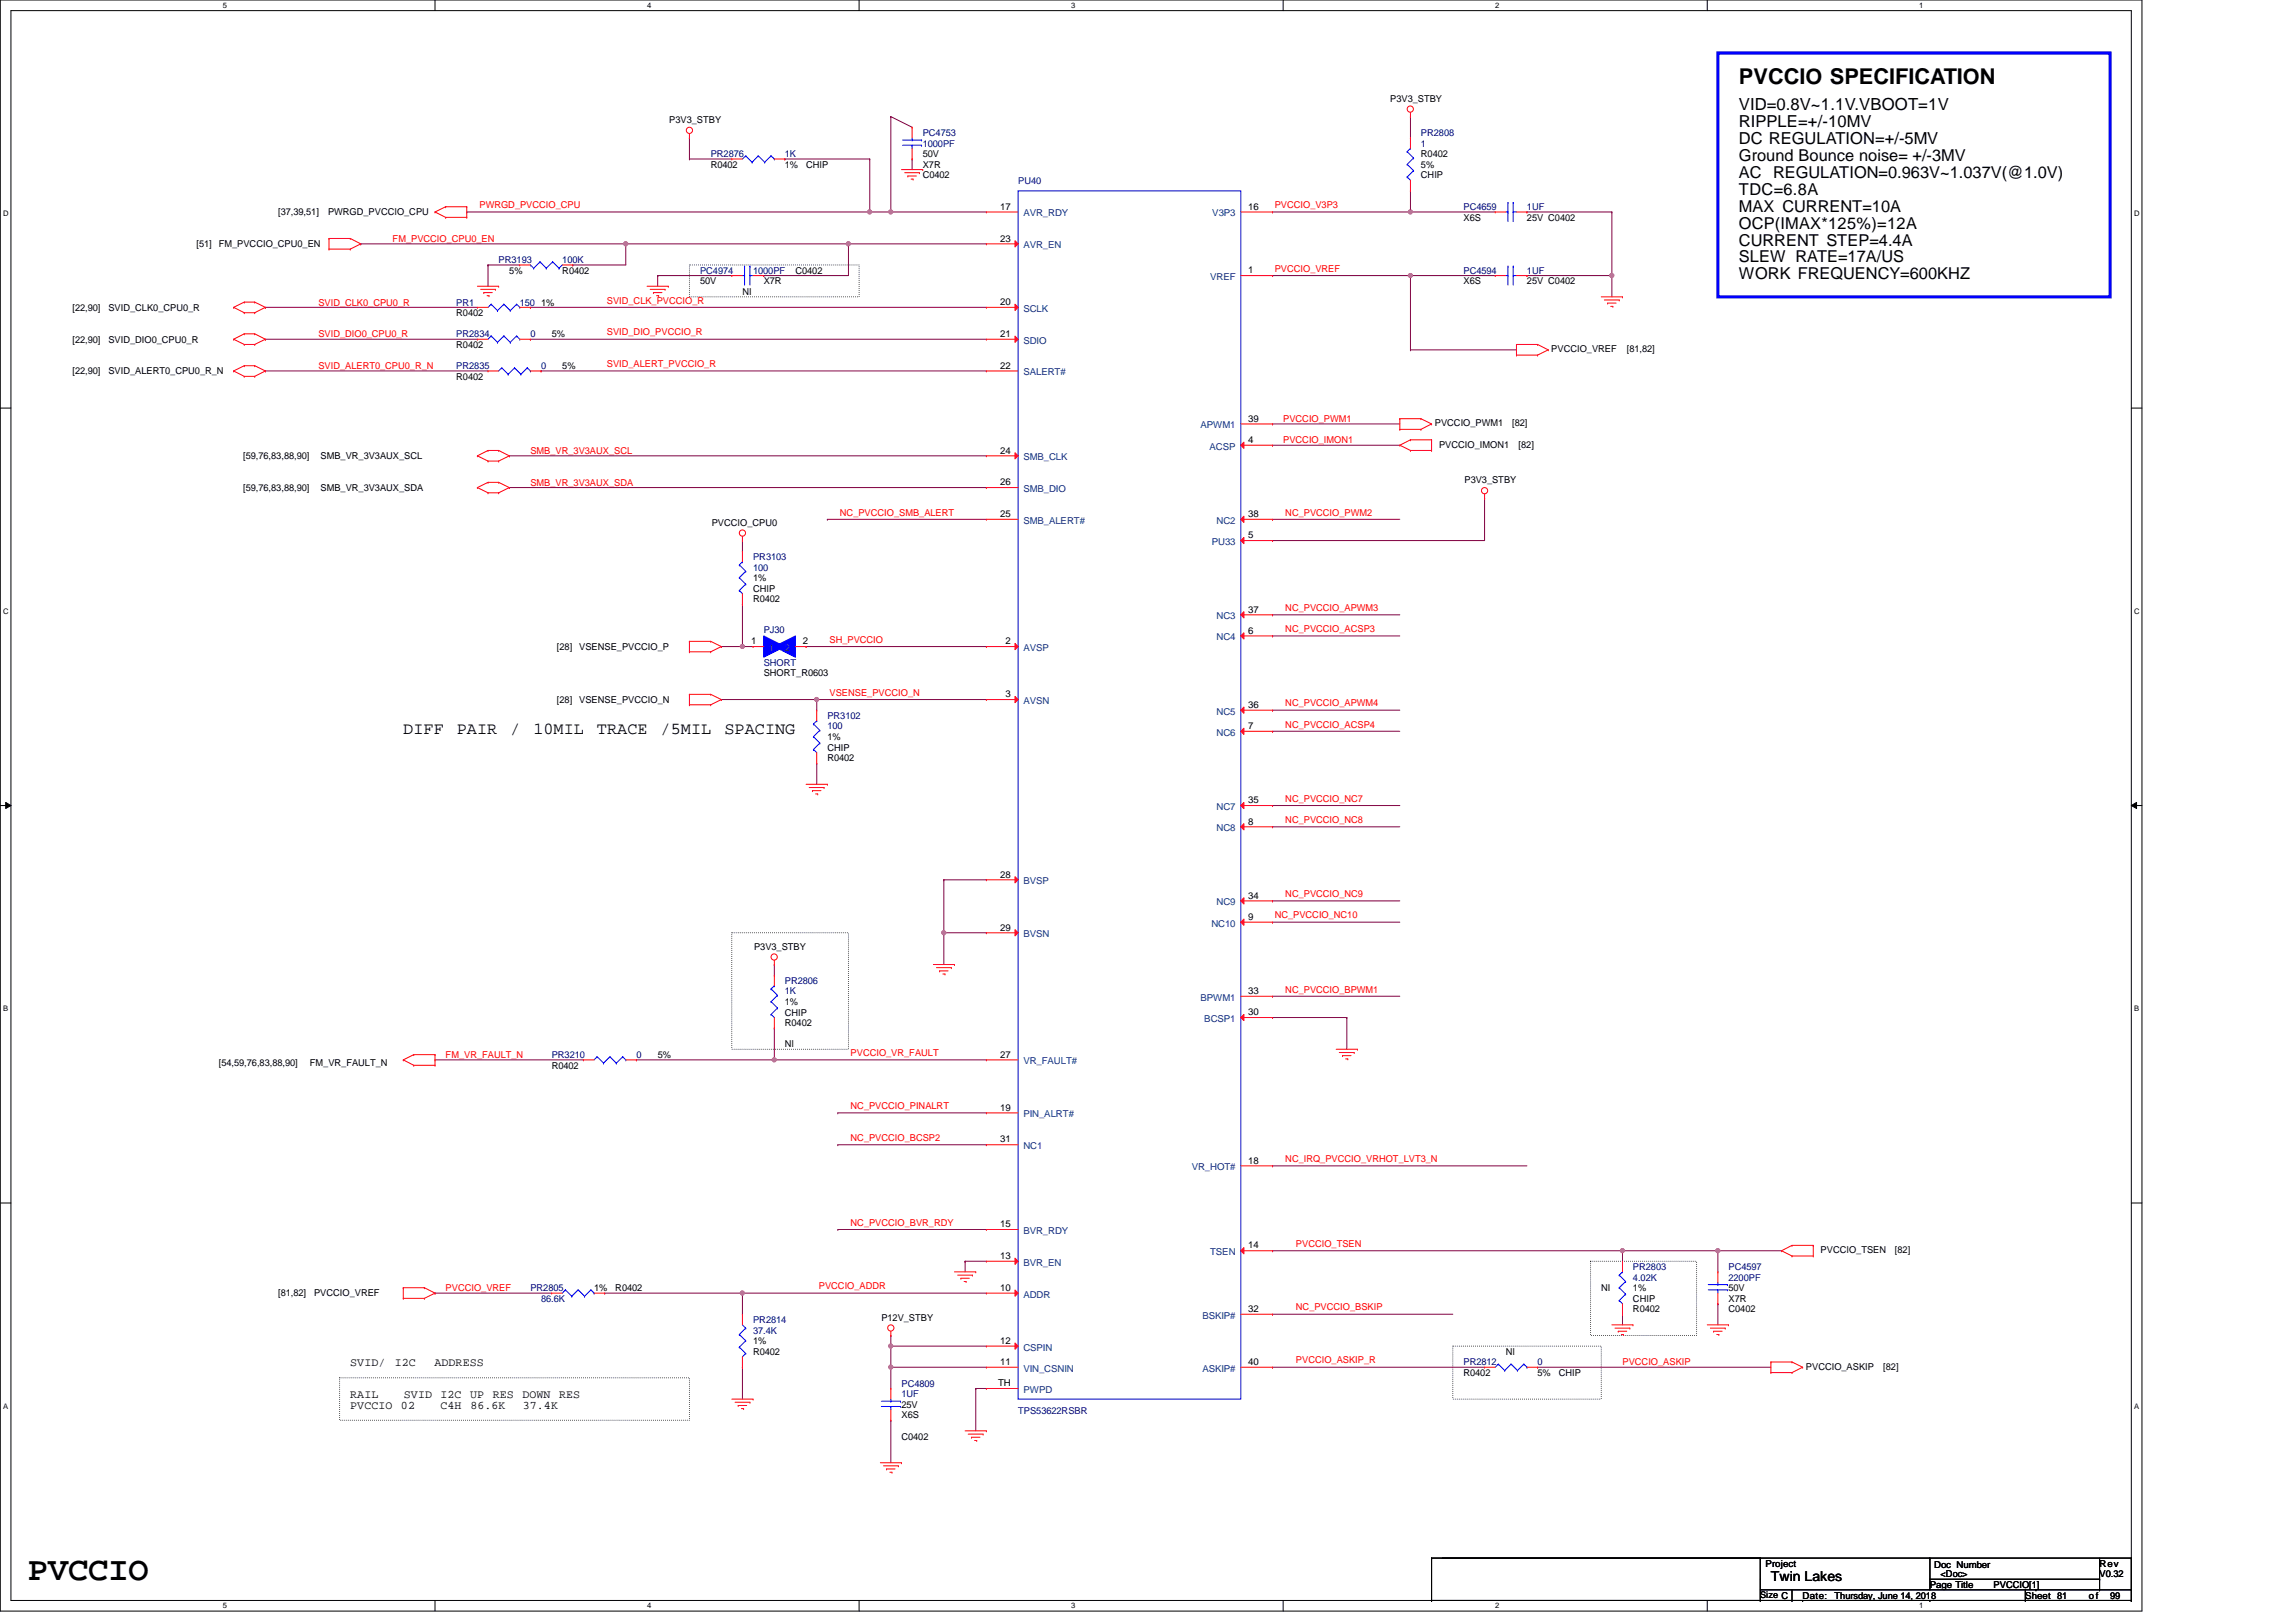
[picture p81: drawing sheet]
<svg xmlns="http://www.w3.org/2000/svg" width="297mm" height="210mm" viewBox="0 0 297 210" stroke-linecap="round" stroke-linejoin="round" font-family="sans-serif">
<defs><g id="words">
<text font-size="4.3" x="3.6" y="204.4">PVCCIO</text>
<text font-size="2.8" x="225" y="10.8">PVCCIO SPECIFICATION</text>
<g font-size="2.2">
<text x="225" y="14.3">VID=0.8V~1.1V.VBOOT=1V</text>
<text x="52.2" y="95">DIFF</text>
<text x="59.1" y="95">PAIR</text>
<text x="66" y="95">/</text>
<text x="69" y="95">10MIL</text>
<text x="77.2" y="95">TRACE</text>
<text x="85.5" y="95">/5MIL</text>
<text x="93.7" y="95">SPACING</text>
</g>
<g font-size="2.1">
<text x="225" y="16.5">RIPPLE=+/-10MV</text>
<text x="225" y="18.7">DC REGULATION=+/-5MV</text>
<text x="225" y="20.9">Ground Bounce noise= +/-3MV</text>
<text x="225" y="23.1">AC REGULATION=0.963V~1.037V(@1.0V)</text>
<text x="225" y="25.2">TDC=6.8A</text>
<text x="225" y="27.4">MAX CURRENT=10A</text>
<text x="225" y="29.6">OCP(IMAX*125%)=12A</text>
<text x="225" y="31.8">CURRENT STEP=4.4A</text>
<text x="225" y="34">SLEW RATE=17A/US</text>
<text x="225" y="36.1">WORK FREQUENCY=600KHZ</text>
</g>
<text font-size="1.8" x="229.1" y="204.6">Twin Lakes</text>
<g font-size="1.5">
<text x="45.3" y="176.8">SVID/</text>
<text x="51.1" y="176.8">I2C</text>
<text x="56.2" y="176.8">ADDRESS</text>
<text x="45.3" y="180.9">RAIL</text>
<text x="45.3" y="182.4">PVCCIO</text>
<text x="51.9" y="182.4">02</text>
<text x="52.3" y="180.9">SVID</text>
<text x="57" y="180.9">I2C</text>
<text x="57" y="182.4">C4H</text>
<text x="60.8" y="180.9">UP</text>
<text x="60.9" y="182.4">86.6K</text>
<text x="63.8" y="180.9">RES</text>
<text x="67.6" y="180.9">DOWN</text>
<text x="67.6" y="182.4">37.4K</text>
<text x="72.3" y="180.9">RES</text>
</g>
<g font-size="1.2">
<text x="86.6" y="15.9">P3V3_STBY</text>
<text x="179.9" y="13.2">P3V3_STBY</text>
<text x="91.9" y="21.7">R0402</text>
<text x="101.5" y="21.7">1%</text>
<text x="104.3" y="21.7">CHIP</text>
<text x="119.4" y="20.3">50V</text>
<text x="119.4" y="23.1">C0402</text>
<text x="119.4" y="21.7">X7R</text>
<text x="183.8" y="20.3">R0402</text>
<text x="183.8" y="21.7">5%</text>
<text x="183.8" y="23.1">CHIP</text>
<text x="36" y="27.9">[37,39,51]</text>
<text x="42.4" y="27.9">PWRGD_PVCCIO_CPU</text>
<text x="129.4" y="27.1">17</text>
<text x="161.5" y="27.1">16</text>
<text x="189.3" y="28.6">X6S</text>
<text x="197.5" y="28.6">25V C0402</text>
<text x="25.4" y="32">[51]</text>
<text x="28.3" y="32">FM_PVCCIO_CPU0_EN</text>
<text x="65.9" y="35.4">5%</text>
<text x="72.7" y="35.4">R0402</text>
<text x="102.9" y="35.4">C0402</text>
<text x="129.4" y="31.3">23</text>
<text x="161.5" y="35.4">1</text>
<text x="9.4" y="40.2">[22,90]</text>
<text x="14" y="40.2">SVID_CLK0_CPU0_R</text>
<text x="59" y="40.9">R0402</text>
<text x="70" y="39.5">1%</text>
<text x="90.6" y="36.8">50V</text>
<text x="96.1" y="38.2">NI</text>
<text x="98.8" y="36.8">X7R</text>
<text x="129.4" y="39.5">20</text>
<text x="189.3" y="36.8">X6S</text>
<text x="197.5" y="36.8">25V C0402</text>
<text x="9.4" y="44.3">[22,90]</text>
<text x="14" y="44.3">SVID_DIO0_CPU0_R</text>
<text x="59" y="45">R0402</text>
<text x="71.4" y="43.6">5%</text>
<text x="72.7" y="47.8">5%</text>
<text x="129.4" y="43.6">21</text>
<text x="129.4" y="47.7">22</text>
<text x="200.7" y="45.6">PVCCIO_VREF</text>
<text x="210.5" y="45.6">[81,82]</text>
<text x="9.4" y="48.5">[22,90]</text>
<text x="14" y="48.5">SVID_ALERT0_CPU0_R_N</text>
<text x="59" y="49.1">R0402</text>
<text x="31.5" y="59.4">[59,76,83,88,90]</text>
<text x="41.5" y="59.4">SMB_VR_3V3AUX_SCL</text>
<text x="129.4" y="58.7">24</text>
<text x="161.5" y="57.3">4</text>
<text x="161.5" y="54.6">39</text>
<text x="185.6" y="55.2">PVCCIO_PWM1</text>
<text x="186.2" y="57.9">PVCCIO_IMON1</text>
<text x="195.6" y="55.2">[82]</text>
<text x="196.5" y="57.9">[82]</text>
<text x="31.5" y="63.5">[59,76,83,88,90]</text>
<text x="41.5" y="63.5">SMB_VR_3V3AUX_SDA</text>
<text x="129.4" y="62.8">26</text>
<text x="189.5" y="62.6">P3V3_STBY</text>
<text x="92.1" y="68.1">PVCCIO_CPU0</text>
<text x="129.4" y="66.9">25</text>
<text x="161.5" y="69.7">5</text>
<text x="161.5" y="66.9">38</text>
<text x="97.4" y="77.9">R0402</text>
<text x="97.4" y="75.2">1%</text>
<text x="97.4" y="76.6">CHIP</text>
<text x="97.2" y="83.4">1</text>
<text x="103.9" y="83.4">2</text>
<text x="130.1" y="83.4">2</text>
<text x="161.5" y="82">6</text>
<text x="161.5" y="79.3">37</text>
<text x="72" y="84.1">[28]</text>
<text x="74.9" y="84.1">VSENSE_PVCCIO_P</text>
<text x="98.8" y="87.5">SHORT_R0603</text>
<text x="72" y="91">[28]</text>
<text x="74.9" y="91">VSENSE_PVCCIO_N</text>
<text x="107" y="95.8">1%</text>
<text x="130.1" y="90.2">3</text>
<text x="161.5" y="94.3">7</text>
<text x="161.5" y="91.6">36</text>
<text x="107" y="98.5">R0402</text>
<text x="107" y="97.1">CHIP</text>
<text x="161.5" y="103.9">35</text>
<text x="161.5" y="106.7">8</text>
<text x="129.4" y="113.6">28</text>
<text x="161.5" y="116.3">34</text>
<text x="161.5" y="119">9</text>
<text x="97.6" y="122.9">P3V3_STBY</text>
<text x="129.4" y="120.4">29</text>
<text x="101.5" y="130">1%</text>
<text x="101.5" y="131.4">CHIP</text>
<text x="161.5" y="128.6">33</text>
<text x="161.5" y="131.4">30</text>
<text x="85.1" y="136.9">5%</text>
<text x="101.5" y="132.8">R0402</text>
<text x="101.5" y="135.6">NI</text>
<text x="129.4" y="136.9">27</text>
<text x="28.3" y="138">[54,59,76,83,88,90]</text>
<text x="40.1" y="138">FM_VR_FAULT_N</text>
<text x="71.4" y="138.3">R0402</text>
<text x="129.4" y="143.7">19</text>
<text x="129.4" y="147.8">31</text>
<text x="161.5" y="150.6">18</text>
<text x="129.4" y="158.8">15</text>
<text x="161.5" y="161.6">14</text>
<text x="36" y="167.8">[81,82]</text>
<text x="40.6" y="167.8">PVCCIO_VREF</text>
<text x="76.9" y="167.1">1%</text>
<text x="79.6" y="167.1">R0402</text>
<text x="129.4" y="162.9">13</text>
<text x="129.4" y="167">10</text>
<text x="207.2" y="167.1">NI</text>
<text x="211.3" y="167.1">1%</text>
<text x="223.6" y="167.1">50V</text>
<text x="235.5" y="162.2">PVCCIO_TSEN</text>
<text x="245.1" y="162.2">[82]</text>
<text x="97.4" y="173.9">1%</text>
<text x="114" y="170.9">P12V_STBY</text>
<text x="129.4" y="173.9">12</text>
<text x="161.5" y="169.8">32</text>
<text x="211.3" y="169.8">R0402</text>
<text x="211.3" y="168.5">CHIP</text>
<text x="223.6" y="168.5">X7R</text>
<text x="223.6" y="169.8">C0402</text>
<text x="97.4" y="175.3">R0402</text>
<text x="129.1" y="179.4">TH</text>
<text x="129.4" y="176.6">11</text>
<text x="161.5" y="176.6">40</text>
<text x="189.3" y="178.1">R0402</text>
<text x="194.8" y="175.3">NI</text>
<text x="198.9" y="178.1">5%</text>
<text x="201.7" y="178.1">CHIP</text>
<text x="233.6" y="177.3">PVCCIO_ASKIP</text>
<text x="243.6" y="177.3">[82]</text>
<text x="116.6" y="182.2">25V</text>
<text x="116.6" y="183.6">X6S</text>
<text x="116.6" y="186.3">C0402</text>
<text x="228.4" y="202.8">Project</text>
<text x="250.2" y="202.9">Doc Number</text>
<text x="271.6" y="202.8">Rev</text>
<text x="227.7" y="206.8">Size C</text>
<text x="233.2" y="206.9">Date:</text>
<text x="237.3" y="206.9">Thursday, June 14, 2018</text>
<text x="249.7" y="205.5">Page Title</text>
<text x="251.1" y="204.1">&lt;Doc&gt;</text>
<text x="257.9" y="205.5">PVCCIO[1]</text>
<text x="262" y="206.9">Sheet 81</text>
<text x="270.3" y="206.9">of</text>
<text x="271.6" y="204.1">V0.32</text>
<text x="273" y="206.9">99</text>
</g>
<g font-size="1.2" fill="#000080">
<text x="119.4" y="17.6">PC4753</text>
<text x="183.8" y="17.6">PR2808</text>
<text x="91.9" y="20.3">PR2876</text>
<text x="101.5" y="20.3">1K</text>
<text x="119.4" y="19">1000PF</text>
<text x="131.7" y="23.7">PU40</text>
<text x="183.8" y="19">1</text>
<text x="189.3" y="27.2">PC4659</text>
<text x="197.5" y="27.2">1UF</text>
<text x="64.5" y="34">PR3193</text>
<text x="72.7" y="34">100K</text>
<text x="90.6" y="35.4">PC4974</text>
<text x="97.4" y="35.4">1000PF</text>
<text x="189.3" y="35.4">PC4594</text>
<text x="197.5" y="35.4">1UF</text>
<text x="59" y="39.5">PR1</text>
<text x="67.2" y="39.5">150</text>
<text x="59" y="47.8">PR2835</text>
<text x="59" y="43.6">PR2834</text>
<text x="68.6" y="43.6">0</text>
<text x="70" y="47.8">0</text>
<text x="97.4" y="72.5">PR3103</text>
<text x="97.4" y="73.8">100</text>
<text x="98.8" y="81.9">PJ30</text>
<text x="98.8" y="86.2">SHORT</text>
<text x="107" y="93">PR3102</text>
<text x="107" y="94.4">100</text>
<text x="101.5" y="127.3">PR2806</text>
<text x="101.5" y="128.7">1K</text>
<text x="71.4" y="136.9">PR3210</text>
<text x="82.3" y="136.9">0</text>
<text x="68.6" y="167.1">PR2805</text>
<text x="211.3" y="164.3">PR2803</text>
<text x="211.3" y="165.7">4.02K</text>
<text x="223.6" y="164.3">PC4597</text>
<text x="223.6" y="165.7">2200PF</text>
<text x="70" y="168.5">86.6K</text>
<text x="97.4" y="171.2">PR2814</text>
<text x="97.4" y="172.6">37.4K</text>
<text x="116.6" y="179.4">PC4809</text>
<text x="189.3" y="176.7">PR2812</text>
<text x="198.9" y="176.7">0</text>
<text x="116.6" y="180.8">1UF</text>
<text x="131.7" y="183">TPS53622RSBR</text>
</g>
<g font-size="1.2" fill="#f00">
<text x="62" y="26.9">PWRGD_PVCCIO_CPU</text>
<text x="164.9" y="26.9">PVCCIO_V3P3</text>
<text x="50.8" y="31.3">FM_PVCCIO_CPU0_EN</text>
<text x="164.9" y="35.2">PVCCIO_VREF</text>
<text x="41.2" y="39.5">SVID_CLK0_CPU0_R</text>
<text x="78.5" y="39.3">SVID_CLK_PVCCIO_R</text>
<text x="41.2" y="43.6">SVID_DIO0_CPU0_R</text>
<text x="41.2" y="47.8">SVID_ALERT0_CPU0_R_N</text>
<text x="78.5" y="47.5">SVID_ALERT_PVCCIO_R</text>
<text x="78.5" y="43.4">SVID_DIO_PVCCIO_R</text>
<text x="68.6" y="58.7">SMB_VR_3V3AUX_SCL</text>
<text x="166" y="57.4">PVCCIO_IMON1</text>
<text x="166" y="54.6">PVCCIO_PWM1</text>
<text x="68.6" y="62.8">SMB_VR_3V3AUX_SDA</text>
<text x="108.7" y="66.7">NC_PVCCIO_SMB_ALERT</text>
<text x="166.3" y="66.7">NC_PVCCIO_PWM2</text>
<text x="107.3" y="83.2">SH_PVCCIO</text>
<text x="166.3" y="81.8">NC_PVCCIO_ACSP3</text>
<text x="166.3" y="79.1">NC_PVCCIO_APWM3</text>
<text x="107.3" y="90">VSENSE_PVCCIO_N</text>
<text x="166.3" y="94.1">NC_PVCCIO_ACSP4</text>
<text x="166.3" y="91.4">NC_PVCCIO_APWM4</text>
<text x="166.3" y="106.5">NC_PVCCIO_NC8</text>
<text x="166.3" y="103.8">NC_PVCCIO_NC7</text>
<text x="164.9" y="118.9">NC_PVCCIO_NC10</text>
<text x="166.3" y="116.1">NC_PVCCIO_NC9</text>
<text x="166.3" y="128.4">NC_PVCCIO_BPWM1</text>
<text x="57.7" y="136.9">FM_VR_FAULT_N</text>
<text x="110" y="136.7">PVCCIO_VR_FAULT</text>
<text x="110" y="143.5">NC_PVCCIO_PINALRT</text>
<text x="110" y="147.7">NC_PVCCIO_BCSP2</text>
<text x="166.3" y="150.4">NC_IRQ_PVCCIO_VRHOT_LVT3_N</text>
<text x="110" y="158.6">NC_PVCCIO_BVR_RDY</text>
<text x="167.7" y="161.4">PVCCIO_TSEN</text>
<text x="57.7" y="167.1">PVCCIO_VREF</text>
<text x="105.9" y="166.9">PVCCIO_ADDR</text>
<text x="167.7" y="169.6">NC_PVCCIO_BSKIP</text>
<text x="167.7" y="176.4">PVCCIO_ASKIP_R</text>
<text x="209.9" y="176.7">PVCCIO_ASKIP</text>
</g>
<g font-size="1.2" fill="#004080">
<text x="132.4" y="28">AVR_RDY</text>
<text x="156.8" y="28">V3P3</text>
<text x="132.4" y="32.1">AVR_EN</text>
<text x="132.4" y="40.3">SCLK</text>
<text x="156.6" y="36.2">VREF</text>
<text x="132.4" y="44.5">SDIO</text>
<text x="132.4" y="48.6">SALERT#</text>
<text x="132.4" y="59.6">SMB_CLK</text>
<text x="155.3" y="55.4">APWM1</text>
<text x="156.5" y="58.2">ACSP</text>
<text x="132.4" y="63.7">SMB_DIO</text>
<text x="132.4" y="67.8">SMB_ALERT#</text>
<text x="156.8" y="70.5">PU33</text>
<text x="157.4" y="67.8">NC2</text>
<text x="157.4" y="82.9">NC4</text>
<text x="157.4" y="80.1">NC3</text>
<text x="99.5" y="84.2">1</text>
<text x="101.6" y="84.2">2</text>
<text x="132.4" y="84.2">AVSP</text>
<text x="132.4" y="91.1">AVSN</text>
<text x="157.4" y="95.2">NC6</text>
<text x="157.4" y="92.5">NC5</text>
<text x="157.4" y="104.8">NC7</text>
<text x="157.4" y="107.6">NC8</text>
<text x="132.4" y="114.4">BVSP</text>
<text x="156.7" y="119.9">NC10</text>
<text x="157.4" y="117.2">NC9</text>
<text x="132.4" y="121.3">BVSN</text>
<text x="155.3" y="129.5">BPWM1</text>
<text x="132.4" y="137.7">VR_FAULT#</text>
<text x="155.8" y="132.2">BCSP1</text>
<text x="132.4" y="148.7">NC1</text>
<text x="132.4" y="144.6">PIN_ALRT#</text>
<text x="154.2" y="151.4">VR_HOT#</text>
<text x="132.4" y="159.7">BVR_RDY</text>
<text x="132.4" y="163.8">BVR_EN</text>
<text x="132.4" y="167.9">ADDR</text>
<text x="156.5" y="162.4">TSEN</text>
<text x="155.6" y="170.6">BSKIP#</text>
<text x="132.4" y="174.8">CSPIN</text>
<text x="132.4" y="177.5">VIN_CSNIN</text>
<text x="155.6" y="177.5">ASKIP#</text>
<text x="132.4" y="180.3">PWPD</text>
</g>
<g font-size="1">
<text x="28.8" y="1">5</text>
<text x="83.7" y="1">4</text>
<text x="138.6" y="1">3</text>
<text x="193.4" y="1">2</text>
<text x="248.3" y="1">1</text>
<text x=".4" y="28">D</text>
<text x="276.1" y="28">D</text>
<text x=".4" y="79.4">C</text>
<text x="276.1" y="79.4">C</text>
<text x=".4" y="130.9">B</text>
<text x="276.1" y="130.9">B</text>
<text x=".4" y="182.3">A</text>
<text x="276.1" y="182.3">A</text>
<text x="28.8" y="208.2">5</text>
<text x="83.7" y="208.2">4</text>
<text x="138.6" y="208.2">3</text>
<text x="193.4" y="208.2">2</text>
<text x="248.3" y="208.2">1</text>
</g>
</g></defs>
<path d="M0 0h277.1v208.5h-277.1zM1.4 1.4h274.3v205.7h-274.3z" fill="none" stroke="#000" stroke-width=".13"/>
<g fill="#fff">
<path d="M28.8 .1h.6v1.1h-.6z"/>
<path d="M28.8 207.3h.6v1.1h-.6z"/>
</g>
<path d="M56.3 0v1.4M56.3 207.1v1.4" fill="none" stroke="#000" stroke-width=".13"/>
<g fill="#fff">
<path d="M83.7 .1h.6v1.1h-.6z"/>
<path d="M83.7 207.3h.6v1.1h-.6z"/>
</g>
<path d="M111.1 0v1.4M111.1 207.1v1.4" fill="none" stroke="#000" stroke-width=".13"/>
<g fill="#fff">
<path d="M138.6 .1h.5v1.1h-.5z"/>
<path d="M138.6 207.3h.5v1.1h-.5z"/>
</g>
<path d="M166 0v1.4M166 207.1v1.4" fill="none" stroke="#000" stroke-width=".13"/>
<g fill="#fff">
<path d="M193.4 .1h.6v1.1h-.6z"/>
<path d="M193.4 207.3h.6v1.1h-.6z"/>
</g>
<path d="M220.9 0v1.4M220.9 207.1v1.4" fill="none" stroke="#000" stroke-width=".13"/>
<g fill="#fff">
<path d="M248.3 .1h.6v1.1h-.6z"/>
<path d="M248.3 207.3h.6v1.1h-.6z"/>
<path d="M.4 27.1h.7v1.1h-.7z"/>
<path d="M276.1 27.1h.7v1.1h-.7z"/>
<path d="M.4 78.5h.7v1.1h-.7z"/>
<path d="M276.1 78.5h.7v1.1h-.7z"/>
</g>
<path d="M0 52.8h1.4M275.7 52.8h1.4" fill="none" stroke="#000" stroke-width=".13"/>
<g fill="#fff">
<path d="M.4 130h.7v1.1h-.7z"/>
<path d="M276.1 130h.6v1.1h-.6z"/>
</g>
<path d="M0 104.2h1.4M.7 103.8l.7 .4-.7 .4zM275.7 104.2l.7-.4v.8zM275.7 104.2h1.4" fill="none" stroke="#000" stroke-width=".13"/>
<path d="M.7 103.8l.7 .4-.7 .4zM275.7 104.2l.7-.4v.8z" fill="#000"/>
<g fill="#fff">
<path d="M.4 181.4h.7v1.1h-.7z"/>
<path d="M276.1 181.4h.6v1.1h-.6z"/>
</g>
<path d="M0 155.7h1.4M275.7 155.7h1.4" fill="none" stroke="#000" stroke-width=".13"/>
<path d="M222.2 6.9h50.8v31.5h-50.8z" fill="none" stroke="#00f" stroke-width=".4"/>
<path d="M89.2 34.3h21.9v4.1h-21.9zM94.7 120.7h15.1v15.1h-15.1zM43.9 178.3h45.3v5.5h-45.3zM188 174.2h19.2v6.9h-19.2zM205.8 163.2h13.7v9.6h-13.7z" fill="none" stroke="#000" stroke-width=".13" stroke-dasharray="0 .3"/>
<path d="M63.1 34.3h.1M63.1 34.3v2.7M63.1 34.3h4.1M74.1 34.3h.1M81 31.6h.1M81 31.6v2.7h-6.9M81 31.6h28.8M164.6 70h.1M164.6 70h27.5M164.6 82.3h.1M164.6 82.3h16.5" fill="none" stroke="#800040" stroke-width=".13"/>
<circle cx="109.8" cy="31.5" r=".27" fill="#f0f"/>
<circle cx="109.8" cy="31.5" r=".27" fill="none" stroke="#f0f" stroke-width=".13"/>
<path d="M46.7 31.6h.1M46.7 31.6h34.3" fill="none" stroke="#800040" stroke-width=".13"/>
<circle cx="80.9" cy="31.5" r=".27" fill="#f0f"/>
<circle cx="80.9" cy="31.5" r=".27" fill="none" stroke="#f0f" stroke-width=".13"/>
<path d="M60.4 27.4h.1M60.4 27.4h52.1" fill="none" stroke="#800040" stroke-width=".13"/>
<circle cx="112.5" cy="27.4" r=".27" fill="#f0f"/>
<circle cx="112.5" cy="27.4" r=".27" fill="none" stroke="#f0f" stroke-width=".13"/>
<path d="M89.2 17.8h.1M89.2 17.8v2.8M115.2 15.1h.1M115.2 15.1v12.3h-2.7M115.2 15.1l2.8 1.4M89.2 20.6h.1M89.2 20.6h5.5M101.5 20.6h.1M101.5 20.6h11M112.5 20.6h.1M112.5 27.4h.1M112.5 20.6v6.8" fill="none" stroke="#800040" stroke-width=".13"/>
<circle cx="115.2" cy="27.4" r=".27" fill="#f0f"/>
<circle cx="115.2" cy="27.4" r=".27" fill="none" stroke="#f0f" stroke-width=".13"/>
<path d="M115.2 27.4h.1M115.2 27.4h12.4M118 20.6h.1M118 20.6v1.3M115.2 172.8h.1M115.2 174.2h.1M115.2 172.8v4.1M115.2 174.2h12.4" fill="none" stroke="#800040" stroke-width=".13"/>
<circle cx="115.2" cy="174.2" r=".27" fill="#f0f"/>
<circle cx="115.2" cy="174.2" r=".27" fill="none" stroke="#f0f" stroke-width=".13"/>
<path d="M115.2 176.9h.1M115.2 176.9v2.8M115.2 176.9h12.4M115.2 183.8h.1M115.2 183.8v5.5" fill="none" stroke="#800040" stroke-width=".13"/>
<circle cx="115.2" cy="176.9" r=".27" fill="#f0f"/>
<circle cx="115.2" cy="176.9" r=".27" fill="none" stroke="#f0f" stroke-width=".13"/>
<g fill="none" stroke="#800040" stroke-width=".13">
<path d="M85.1 35.7h.1M85.1 35.7h9.6M85.1 35.7v1.3M98.8 35.7h.1M109.8 31.6h.1M109.8 31.6v4.1h-11M109.8 31.6h17.8M96.1 70h.1M96.1 70v1.3M93.3 83.7h.1M93.3 90.5h.1M93.3 83.7h2.8"/>
<path d="M93.3 90.5h12.4M105.7 90.5h.1M105.7 98.8h.1M105.7 90.5v1.4M105.7 98.8v2.7"/>
</g>
<circle cx="105.6" cy="90.5" r=".27" fill="#f0f"/>
<circle cx="105.6" cy="90.5" r=".27" fill="none" stroke="#f0f" stroke-width=".13"/>
<path d="M96.1 78.2h.1M96.1 78.2v5.5" fill="none" stroke="#800040" stroke-width=".13"/>
<circle cx="96" cy="83.7" r=".27" fill="#f0f"/>
<circle cx="96" cy="83.7" r=".27" fill="none" stroke="#f0f" stroke-width=".13"/>
<g fill="none" stroke="#800040" stroke-width=".13">
<path d="M34.3 39.8h.1M34.3 39.8h27.5M34.3 43.9h.1M34.3 48h.1M34.3 43.9h27.5M34.3 48h28.8M96.1 83.7h.1M96.1 83.7h1.3M104.3 83.7h.1M104.3 83.7h23.3M105.7 90.5h.1M105.7 90.5h21.9"/>
<path d="M122.1 113.9h.1M122.1 113.9h5.5M122.1 113.9v6.8M122.1 120.7h.1M122.1 120.7h5.5"/>
</g>
<circle cx="122.1" cy="120.7" r=".27" fill="#f0f"/>
<circle cx="122.1" cy="120.7" r=".27" fill="none" stroke="#f0f" stroke-width=".13"/>
<g fill="none" stroke="#800040" stroke-width=".13">
<path d="M182.5 15.1h.1M182.5 15.1v2.7M68.6 39.8h.1M68.6 39.8h59M164.6 35.7h.1M164.6 35.7h17.9M65.9 59h.1M65.9 59h61.7M68.6 43.9h.1M68.6 43.9h59M70 48h.1M70 48h57.6"/>
<path d="M164.6 57.6h.1M164.6 57.6h16.5M164.6 67.2h.1M164.6 67.2h16.5M192.1 64.5h.1M192.1 64.5v5.5M164.6 94.6h.1M164.6 94.6h16.5M164.6 116.6h.1M164.6 116.6h16.5M122.1 120.7h.1M122.1 120.7v4.1"/>
<path d="M164.6 131.7h.1M164.6 128.9h.1M164.6 131.7h9.6M164.6 128.9h16.5M174.2 131.7h.1M174.2 131.7v4.1M108.4 144h.1M108.4 159.1h.1M108.4 148.1h.1M108.4 144h19.2M108.4 159.1h19.2M108.4 148.1h19.2"/>
<path d="M124.9 163.2h.1M124.9 163.2h2.7M124.9 163.2v1.4M164.6 176.9h.1M164.6 176.9h27.5M198.9 176.9h.1M198.9 176.9h30.2M209.9 170.1h.1M209.9 161.9h.1M209.9 161.9v1.3M209.9 170.1v1.3M209.9 161.9h12.3"/>
</g>
<circle cx="182.5" cy="35.7" r=".27" fill="#f0f"/>
<circle cx="182.5" cy="35.7" r=".27" fill="none" stroke="#f0f" stroke-width=".13"/>
<path d="M65.9 63.1h.1M65.9 63.1h61.7M96.1 176.9h.1M96.1 167.3h.1M96.1 167.3v2.8M96.1 176.9v4.2M96.1 167.3h31.5M164.6 170.1h.1M164.6 170.1h23.4" fill="none" stroke="#800040" stroke-width=".13"/>
<circle cx="96" cy="167.3" r=".27" fill="#f0f"/>
<circle cx="96" cy="167.3" r=".27" fill="none" stroke="#f0f" stroke-width=".13"/>
<path d="M164.6 27.4h.1M164.6 27.4h17.9M78.2 167.3h.1M78.2 167.3h17.9M126.2 179.7h.1M126.2 179.7v5.5" fill="none" stroke="#800040" stroke-width=".13"/>
<circle cx="182.5" cy="27.4" r=".27" fill="#f0f"/>
<circle cx="182.5" cy="27.4" r=".27" fill="none" stroke="#f0f" stroke-width=".13"/>
<path d="M197.5 35.7h.1M197.5 27.4h.1M197.5 35.7h11M197.5 27.4h11M208.5 35.7h.1M208.5 27.4h.1M208.5 27.4v11M164.6 54.9h.1M164.6 54.9h16.5" fill="none" stroke="#800040" stroke-width=".13"/>
<circle cx="208.5" cy="35.7" r=".27" fill="#f0f"/>
<circle cx="208.5" cy="35.7" r=".27" fill="none" stroke="#f0f" stroke-width=".13"/>
<path d="M164.6 161.9h.1M164.6 161.9h45.3" fill="none" stroke="#800040" stroke-width=".13"/>
<circle cx="209.9" cy="161.8" r=".27" fill="#f0f"/>
<circle cx="209.9" cy="161.8" r=".27" fill="none" stroke="#f0f" stroke-width=".13"/>
<path d="M100.2 124.8h.1M100.2 133.1h.1M100.2 137.2h.1M100.2 124.8v1.4M100.2 133.1v4.1M100.2 137.2h27.4" fill="none" stroke="#800040" stroke-width=".13"/>
<circle cx="100.2" cy="137.1" r=".27" fill="#f0f"/>
<circle cx="100.2" cy="137.1" r=".27" fill="none" stroke="#f0f" stroke-width=".13"/>
<path d="M182.5 24.7h.1M182.5 24.7v2.7M222.2 161.9h.1M222.2 161.9v2.7M222.2 161.9h8.3" fill="none" stroke="#800040" stroke-width=".13"/>
<circle cx="222.2" cy="161.8" r=".27" fill="#f0f"/>
<circle cx="222.2" cy="161.8" r=".27" fill="none" stroke="#f0f" stroke-width=".13"/>
<g fill="none" stroke="#800040" stroke-width=".13">
<path d="M182.5 27.4h.1M182.5 35.7h.1M182.5 27.4h10.9M182.5 35.7v9.6M182.5 35.7h10.9M182.5 45.3h.1M182.5 45.3h13.7M107 67.2h.1M107 67.2h20.6M164.6 79.6h.1M164.6 79.6h16.5M164.6 91.9h.1"/>
<path d="M164.6 91.9h16.5M164.6 107h.1M164.6 104.2h.1M164.6 119.3h.1M164.6 107h16.5M164.6 104.2h16.5M164.6 119.3h16.5M56.3 137.2h.1M56.3 137.2h19.2M82.3 137.2h.1M82.3 137.2h17.9M164.6 150.9h.1"/>
<path d="M164.6 150.9h32.9M56.3 167.3h.1M56.3 167.3h15.1M126.2 179.7h.1M126.2 179.7h1.4M222.2 168.7h.1M222.2 168.7v2.7"/>
</g>
<g fill="none" stroke="#f00" stroke-width=".13">
<path d="M89.2 17.8h.1M89.2 17.3v.5M118 16.5h.1M118 16.5v1.3M118 19.2v1.4M182.5 15.1h.1M182.5 14.5v.6M30.2 39.8h.1M30.2 39.8l1.4 .7M31.6 39.1h.1M31.6 39.1l-1.4 .7M31.6 39.1h1.4"/>
<path d="M33 39.1h.1M33 39.1l1.3 .7M34.3 39.8h.1M34.3 39.8l-1.3 .7M42.6 30.9h.1M42.6 32.2h.1M42.6 30.9h2.7M42.6 30.9v1.3M42.6 32.2h2.7M45.3 30.9h.1M45.3 32.2h.1M45.3 30.9l1.4 .7"/>
<path d="M46.7 31.6h.1M46.7 31.6l-1.4 .6M56.3 27.4h.1M56.3 27.4l1.4 .7M57.7 26.8h.1M57.7 28.1h.1M57.7 26.8h2.7M57.7 26.8l-1.4 .6M57.7 28.1h2.7M60.4 28.1h.1M60.4 26.8h.1M60.4 26.8v1.3"/>
<path d="M61.8 37h2.7M62.2 37.4h1.9M62.6 37.9h.1M62.6 37.9h1.1M63 38.3h.3M63.3 38.3h.1M64.1 37.4h.1M64.5 37h.1M83.7 37h2.8M84.1 37.4h1.9M84.5 37.9h.1M84.5 37.9h1.1"/>
<path d="M84.9 38.3h.3M85.2 38.3h.1M86 37.4h.1M86.5 37h.1M116.6 21.9h2.8M117 22.4h2M117.5 22.8h.1M117.5 22.8h1.1M117.9 23.2h.2M118 20.6h.1M118.1 23.2h.1M119 22.4h.1"/>
<path d="M119.4 21.9h.1M193.4 35.7h.1M193.4 35.7h1.4M196.2 35.7h1.3M197.5 35.7h.1M207.2 38.4h2.7M207.6 38.8h1.9M208 39.2h.1M208 39.2h1.1M208.4 39.6h.3M208.7 39.6h.1M209.5 38.8h.1"/>
<path d="M209.9 38.4h.1M30.2 43.9h.1M30.2 48h.1M30.2 43.9l1.4 .7M30.2 48l1.4 .7M31.6 40.5h.1M31.6 43.2h.1M31.6 44.6h.1M31.6 47.3h.1M31.6 48.7h.1M31.6 40.5h1.4M31.6 43.2l-1.4 .7"/>
<path d="M31.6 43.2h1.4M31.6 44.6h1.4M31.6 47.3l-1.4 .7M31.6 47.3h1.4M31.6 48.7h1.4M33 40.5h.1M33 43.2h.1M33 44.6h.1M33 47.3h.1M33 48.7h.1M33 43.2l1.3 .7M33 47.3l1.3 .7"/>
<path d="M34.3 43.9h.1M34.3 48h.1M34.3 43.9l-1.3 .7M34.3 48l-1.3 .7M61.8 59h.1M61.8 59l1.3 .7M63.1 58.3h.1M63.1 59.7h.1M63.1 58.3l-1.3 .7M63.1 58.3h1.4M63.1 59.7h1.4M64.5 58.3h.1"/>
<path d="M64.5 59.7h.1M64.5 58.3l1.4 .7M65.9 59h.1M65.9 59l-1.4 .7M181.1 57.6h.1M181.1 55.6h.1M181.1 54.2h.1M181.1 57.6l1.4 .7M181.1 55.6h2.7M181.1 54.2v1.4M181.1 54.2h2.7M182.5 58.3h.1"/>
<path d="M182.5 56.9h.1M182.5 58.3h2.7M182.5 56.9l-1.4 .7M182.5 56.9h2.7M183.8 55.6h.1M183.8 54.2h.1M183.8 54.2l1.4 .7M185.2 56.9h.1M185.2 58.3h.1M185.2 54.9h.1M185.2 56.9v1.4M185.2 54.9l-1.4 .7"/>
<path d="M196.2 46h.1M196.2 44.6h.1M196.2 44.6h2.7M196.2 46h2.7M196.2 44.6v1.4M198.9 46h.1M198.9 44.6h.1M198.9 44.6l1.4 .7M200.3 45.3h.1M200.3 45.3l-1.4 .7M61.8 63.1h.1M61.8 63.1l1.3 .7"/>
<path d="M63.1 62.4h.1M63.1 63.8h.1M63.1 62.4l-1.3 .7M63.1 62.4h1.4M63.1 63.8h1.4M64.5 62.4h.1M64.5 63.8h.1M64.5 62.4l1.4 .7M65.9 63.1h.1M65.9 63.1l-1.4 .7M96.1 70h.1M96.1 78.2h.1"/>
<path d="M96.1 71.3h.1M96.1 69.4v.6M96.1 71.3v1.4M96.1 76.8v1.4M192.1 64.5h.1M192.1 63.9v.6M89.2 89.9h.1M89.2 91.2h.1M89.2 83h.1M89.2 84.3h.1M89.2 89.9h2.7M89.2 83v1.3"/>
<path d="M89.2 89.9v1.3M89.2 91.2h2.7M89.2 83h2.7M89.2 84.3h2.7M91.9 89.9h.1M91.9 91.2h.1M91.9 83h.1M91.9 84.3h.1M91.9 89.9l1.4 .6M91.9 83l1.4 .7M93.3 90.5h.1M93.3 83.7h.1"/>
<path d="M93.3 90.5l-1.4 .7M93.3 83.7l-1.4 .6M104.3 101.5h2.7M104.7 101.9h1.9M105.1 102.3h.1M105.1 102.3h1.1M105.5 102.7h.3M105.8 102.7h.1M106.6 101.9h.1M107 101.5h.1M52.2 137.2h.1M52.2 137.2l1.3 .7"/>
<path d="M53.5 136.5h.1M53.5 137.9h.1M53.5 136.5l-1.3 .7M53.5 136.5h2.8M53.5 137.9h2.8M56.3 136.5h.1M56.3 137.9h.1M56.3 136.5v1.4M100.2 124.8h.1M100.2 133.1h.1M100.2 126.2h.1M100.2 124.3v.5"/>
<path d="M100.2 126.2v1.4M100.2 131.7v1.4M120.8 124.8h2.7M121.2 125.2h1.9M121.6 125.6h.1M121.6 125.6h1.1M122 126h.3M122.3 126h.1M123.1 125.2h.1M123.5 124.8h.1M172.9 135.8h2.7M173.3 136.2h1.9"/>
<path d="M173.7 136.6h.1M173.7 136.6h1.1M174.1 137h.3M174.4 137h.1M175.2 136.2h.1M175.6 135.8h.1M52.2 166.6h.1M52.2 168h.1M52.2 166.6h2.7M52.2 166.6v1.4M52.2 168h2.7M54.9 166.6h.1"/>
<path d="M54.9 168h.1M54.9 166.6l1.4 .7M56.3 167.3h.1M56.3 167.3l-1.4 .7M115.2 172.8h.1M115.2 172.3v.5M123.5 164.6h2.7M123.9 165h1.9M124.3 165.4h.1M124.3 165.4h1.1M124.7 165.8h.3M125 165.8h.1"/>
<path d="M125.8 165h.1M126.2 164.6h.1M192.1 176.9h.1M192.1 176.9h1.3M197.5 176.9h1.4M198.9 176.9h.1M208.5 171.4h2.8M208.9 171.9h2M209.4 172.3h.1M209.4 172.3h1.1M209.8 172.7h.2M210 172.7h.1"/>
<path d="M210.9 171.9h.1M211.3 171.4h.1M220.9 171.4h2.7M221.3 171.9h1.9M221.7 172.3h.1M221.7 172.3h1.1M222.1 172.7h.3M222.4 172.7h.1M223.2 171.9h.1M223.6 171.4h.1M229.1 177.6h.1M229.1 176.3h.1"/>
<path d="M229.1 177.6h2.7M229.1 176.3v1.3M229.1 176.3h2.7M230.5 161.9h.1M230.5 161.9l1.3 .6M231.8 162.5h.1M231.8 161.2h.1M231.8 177.6h.1M231.8 176.3h.1M231.8 162.5h2.8M231.8 161.2l-1.3 .7M231.8 161.2h2.8"/>
<path d="M231.8 176.3l1.4 .6M233.2 176.9h.1M233.2 176.9l-1.4 .7M234.6 161.2h.1M234.6 162.5h.1M234.6 161.2v1.3M94.7 181.1h2.7M95.1 181.5h1.9M95.5 181.9h.1M95.5 181.9h1.1M95.9 182.3h.3M96.2 182.3h.1"/>
<path d="M97 181.5h.1M97.4 181.1h.1M113.9 189.3h2.7M114.3 189.7h1.9M114.7 190.1h.1M114.7 190.1h1.1M115.1 190.5h.3M115.4 190.5h.1M116.2 189.7h.1M116.6 189.3h.1M124.9 185.2h2.7M125.3 185.6h1.9"/>
<path d="M125.7 186h.1M125.7 186h1.1M126.1 186.4h.3M126.4 186.4h.1M127.2 185.6h.1M127.6 185.2h.1"/>
<circle cx="89.2" cy="16.9" r=".4"/>
<circle cx="182.5" cy="14.1" r=".4"/>
<circle cx="96" cy="69" r=".4"/>
<circle cx="192.1" cy="63.5" r=".4"/>
<circle cx="100.2" cy="123.8" r=".4"/>
<circle cx="115.2" cy="171.8" r=".4"/>
</g>
<g fill="none" stroke="#000" stroke-width=".13">
<path d="M185.2 201.6h.1M185.2 207.1h.1M185.2 201.6h90.5M185.2 207.1h90.5M185.2 201.6v5.5M227.7 201.6h.1M227.7 207.1h.1M227.7 205.7h48M227.7 201.6v5.5M231.8 207.1h.1M231.8 205.7v1.4M233.2 207.1h.1"/>
<path d="M249.7 207.1h.1M249.7 201.6h.1M249.7 201.6v4.1M249.7 204.4h21.9M262 207.1h.1M262 205.7v1.4M263.4 205.7h.1M271.6 204.4h.1M271.6 205.7h.1M271.6 201.6v4.1M275.7 201.6h.1M275.7 207.1h.1"/>
<path d="M275.7 205.7h.1M275.7 201.6v5.5"/>
</g>
<g fill="none" stroke="#00f" stroke-width=".13">
<path d="M116.8 18.8h2.4M116.8 18.1h2.4M118 18.1h.1M118 18.8h.1M118 17.8v.3M118 18.8v.4M119.2 18.8h.1M119.2 18.1h.1M194.8 35.7h.3M195.1 35.7h.1M195.1 34.4h.1M195.1 34.4v2.5"/>
<path d="M195.8 34.4h.1M195.8 35.7h.1M195.8 35.7h.4M195.8 34.4v2.5M95.6 76.4h.1M95.6 74.8h.1M95.6 73.1h.1M95.6 76.4l.5 .4M95.6 74.8l.9 .8M95.6 73.1l.9 .8M96.1 72.7h.1M96.1 72.7l-.5 .4"/>
<path d="M96.5 75.6h.1M96.5 73.9h.1M96.5 75.6l-.9 .8M96.5 73.9l-.9 .9M99.8 131.3h.1M99.8 129.6h.1M99.8 128h.1M99.8 131.3l.4 .4M99.8 129.6l.8 .9M99.8 128l.8 .8M100.2 127.6h.1M100.2 127.6l-.4 .4"/>
<path d="M100.6 130.5h.1M100.6 128.8h.1M100.6 130.5l-.8 .8M100.6 128.8l-.8 .8M193.8 176.5h.1M193.8 176.5l-.4 .4M193.8 176.5l.9 .9M194.7 177.4h.1M195.5 176.5h.1M195.5 176.5l-.8 .9M195.5 176.5l.8 .9M196.3 177.4h.1"/>
<path d="M197.1 176.5h.1M197.1 176.5l-.8 .9M197.1 176.5l.4 .4M197.5 176.9h.1"/>
</g>
<path d="M98.8 82.3l2.7 1.4-2.7 1.3z" fill="#00f"/>
<path d="M98.8 82.3l2.7 1.4-2.7 1.3z" fill="none" stroke="#00f" stroke-width=".13"/>
<path d="M100.2 83.7l2.7-1.4v2.7z" fill="#00f"/>
<path d="M131.7 24.7h28.8v156.4h-28.8zM100.2 83.7l2.7-1.4v2.7z" fill="none" stroke="#00f" stroke-width=".13"/>
<path d="M97.4 83.7h.1M97.4 83.7h1.4M102.9 83.7h1.4M104.3 83.7h.1" fill="none" stroke="#f00" stroke-width=".13"/>
<path d="M160.5 57.6l.4-.4v.8z" fill="#f00"/>
<path d="M160.5 27.4h4.1M164.6 27.4h.1M160.5 57.6l.4-.4v.8zM160.5 57.6h4.1M164.6 57.6h.1M127.6 148.1h.1M127.6 148.1h4.1" fill="none" stroke="#f00" stroke-width=".13"/>
<path d="M131.3 58.6l.4 .4-.4 .4z" fill="#f00"/>
<path d="M127.6 59h.1M127.6 59h4.1M131.3 58.6l.4 .4-.4 .4z" fill="none" stroke="#f00" stroke-width=".13"/>
<path d="M131.3 43.5l.4 .4-.4 .4z" fill="#f00"/>
<path d="M127.6 43.9h.1M127.6 43.9h4.1M131.3 43.5l.4 .4-.4 .4z" fill="none" stroke="#f00" stroke-width=".13"/>
<path d="M160.5 70l.4-.4v.8z" fill="#f00"/>
<path d="M127.6 48h.1M127.6 48h4.1M160.5 70l.4-.4v.8zM160.5 70h4.1M164.6 70h.1M160.5 150.9h4.1M164.6 150.9h.1" fill="none" stroke="#f00" stroke-width=".13"/>
<path d="M160.5 82.3l.4-.4v.8z" fill="#f00"/>
<path d="M160.5 82.3l.4-.4v.8zM160.5 82.3h4.1M164.6 82.3h.1" fill="none" stroke="#f00" stroke-width=".13"/>
<path d="M160.5 94.6l.4-.4v.8z" fill="#f00"/>
<path d="M160.5 94.6l.4-.4v.8zM160.5 94.6h4.1M164.6 94.6h.1M127.6 159.1h.1M127.6 159.1h4.1" fill="none" stroke="#f00" stroke-width=".13"/>
<path d="M131.3 39.4l.4 .4-.4 .4z" fill="#f00"/>
<path d="M127.6 39.8h.1M127.6 39.8h4.1M131.3 39.4l.4 .4-.4 .4zM127.6 67.2h.1M127.6 67.2h4.1" fill="none" stroke="#f00" stroke-width=".13"/>
<path d="M131.3 31.2l.4 .4-.4 .4z" fill="#f00"/>
<path d="M127.6 31.6h.1M127.6 31.6h4.1M131.3 31.2l.4 .4-.4 .4z" fill="none" stroke="#f00" stroke-width=".13"/>
<path d="M131.3 90.1l.4 .4-.4 .4z" fill="#f00"/>
<path d="M127.6 63.1h.1M127.6 63.1h4.1M127.6 90.5h.1M127.6 90.5h4.1M131.3 90.1l.4 .4-.4 .4z" fill="none" stroke="#f00" stroke-width=".13"/>
<path d="M160.5 91.9l.4-.4v.8z" fill="#f00"/>
<path d="M160.5 91.9l.4-.4v.8zM160.5 91.9h4.1M164.6 91.9h.1" fill="none" stroke="#f00" stroke-width=".13"/>
<path d="M160.5 79.6l.4-.4v.8z" fill="#f00"/>
<path d="M160.5 79.6l.4-.4v.8zM160.5 79.6h4.1M164.6 79.6h.1" fill="none" stroke="#f00" stroke-width=".13"/>
<path d="M131.3 83.3l.4 .4-.4 .4z" fill="#f00"/>
<path d="M127.6 27.4h.1M127.6 27.4h4.1M127.6 83.7h.1M127.6 83.7h4.1M131.3 83.3l.4 .4-.4 .4zM160.5 128.9h4.1M164.6 128.9h.1" fill="none" stroke="#f00" stroke-width=".13"/>
<path d="M160.5 67.2l.4-.4v.8z" fill="#f00"/>
<path d="M160.5 67.2l.4-.4v.8zM160.5 67.2h4.1M164.6 67.2h.1" fill="none" stroke="#f00" stroke-width=".13"/>
<path d="M131.3 162.8l.4 .4-.4 .4z" fill="#f00"/>
<path d="M160.5 35.7h4.1M164.6 35.7h.1M127.6 163.2h.1M127.6 163.2h4.1M131.3 162.8l.4 .4-.4 .4z" fill="none" stroke="#f00" stroke-width=".13"/>
<path d="M131.3 173.8l.4 .4-.4 .4z" fill="#f00"/>
<path d="M127.6 174.2h.1M127.6 176.9h.1M127.6 174.2h4.1M127.6 176.9h4.1M131.3 173.8l.4 .4-.4 .4z" fill="none" stroke="#f00" stroke-width=".13"/>
<path d="M160.5 161.9l.4-.4v.8z" fill="#f00"/>
<path d="M127.6 144h.1M127.6 144h4.1M160.5 161.9l.4-.4v.8zM160.5 161.9h4.1M164.6 161.9h.1" fill="none" stroke="#f00" stroke-width=".13"/>
<path d="M131.3 113.5l.4 .4-.4 .4z" fill="#f00"/>
<path d="M127.6 113.9h.1M127.6 113.9h4.1M131.3 113.5l.4 .4-.4 .4z" fill="none" stroke="#f00" stroke-width=".13"/>
<path d="M131.3 120.3l.4 .4-.4 .4z" fill="#f00"/>
<path d="M127.6 120.7h.1M127.6 120.7h4.1M131.3 120.3l.4 .4-.4 .4z" fill="none" stroke="#f00" stroke-width=".13"/>
<path d="M160.5 131.7l.4-.4v.8z" fill="#f00"/>
<path d="M160.5 54.9h4.1M164.6 54.9h.1M160.5 131.7l.4-.4v.8zM160.5 131.7h4.1M164.6 131.7h.1" fill="none" stroke="#f00" stroke-width=".13"/>
<path d="M160.5 104.2l.4-.4v.8z" fill="#f00"/>
<path d="M160.5 104.2l.4-.4v.8zM160.5 104.2h4.1M164.6 104.2h.1" fill="none" stroke="#f00" stroke-width=".13"/>
<path d="M160.5 107l.4-.4v.8z" fill="#f00"/>
<path d="M160.5 107l.4-.4v.8zM160.5 107h4.1M164.6 107h.1" fill="none" stroke="#f00" stroke-width=".13"/>
<path d="M160.5 116.6l.4-.4v.8z" fill="#f00"/>
<path d="M160.5 116.6l.4-.4v.8zM160.5 116.6h4.1M164.6 116.6h.1" fill="none" stroke="#f00" stroke-width=".13"/>
<path d="M160.5 119.3l.4-.4v.8z" fill="#f00"/>
<path d="M160.5 119.3l.4-.4v.8zM160.5 119.3h4.1M164.6 119.3h.1M127.6 137.2h.1M127.6 137.2h4.1M127.6 179.7h.1M127.6 179.7h4.1" fill="none" stroke="#f00" stroke-width=".13"/>
<path d="M131.3 166.9l.4 .4-.4 .4z" fill="#f00"/>
<g fill="none" stroke="#f00" stroke-width=".13">
<path d="M182.5 17.8h.1M182.5 17.8v1.4M61.8 39.8h.1M61.8 39.8h1.3M67.2 34.3h.1M67.2 39.8h1.4M67.2 34.3h1.4M68.6 39.8h.1M72.7 34.3h1.4M74.1 34.3h.1M94.7 20.6h.1M94.7 35.7h.1"/>
<path d="M94.7 20.6h1.4M94.7 35.7h1.4M97.4 35.7h1.4M98.8 35.7h.1M100.2 20.6h1.3M101.5 20.6h.1M182.5 24.7h.1M182.5 23.3v1.4M193.4 27.4h.1M193.4 27.4h1.4M196.2 27.4h1.3M197.5 27.4h.1"/>
<path d="M61.8 43.9h.1M61.8 43.9h1.3M63.1 48h.1M63.1 48h1.4M67.2 43.9h1.4M68.6 43.9h.1M68.6 48h1.4M70 48h.1M105.7 98.8h.1M105.7 91.9h.1M105.7 91.9v1.4M105.7 97.4v1.4"/>
<path d="M75.5 137.2h.1M75.5 137.2h1.4M81 137.2h1.3M82.3 137.2h.1M71.4 167.3h.1M71.4 167.3h1.3M76.9 167.3h1.3M78.2 167.3h.1M96.1 170.1h.1M96.1 176.9h.1M96.1 170.1v1.3M96.1 175.6v1.3"/>
<path d="M115.2 179.7h.1M115.2 179.7v1.4M127.6 167.3h.1M127.6 167.3h4.1M131.3 166.9l.4 .4-.4 .4zM160.5 170.1h4.1M160.5 176.9h4.1M164.6 170.1h.1M164.6 176.9h.1M209.9 170.1h.1M209.9 163.2h.1M209.9 163.2v1.4"/>
<path d="M209.9 168.7v1.4M222.2 164.6h.1M222.2 168.7h.1M222.2 164.6v1.4M222.2 167.3v1.4M115.2 183.8h.1M115.2 182.4v1.4"/>
</g>
<g fill="none" stroke="#00f" stroke-width=".13">
<path d="M182.1 19.6h.1M182.1 19.6l.8 .8M182.5 19.2h.1M182.5 19.2l-.4 .4M63.5 39.4h.1M63.5 39.4l-.4 .4M63.5 39.4l.9 .8M65.2 39.4h.1M65.2 39.4l-.8 .8M65.2 39.4l.8 .8M66.8 39.4h.1M66.8 39.4l-.8 .8"/>
<path d="M66.8 39.4l.4 .4M67.2 39.8h.1M68.6 34.3h.1M68.6 34.3l.4 .4M69 34.7h.1M69.9 33.9h.1M69.9 33.9l.8 .8M69.9 33.9l-.9 .8M70.7 34.7h.1M71.5 33.9h.1M71.5 33.9l.8 .8M71.5 33.9l-.8 .8"/>
<path d="M72.3 34.7h.1M72.7 34.3l-.4 .4M96.1 35.7h.2M96.3 35.7h.1M96.3 34.4h.1M96.3 34.4v2.5M96.5 20.2h.1M96.5 20.2l-.4 .4M96.5 20.2l.8 .8M97 34.4h.1M97 35.7h.1M97 35.7h.4"/>
<path d="M97 34.4v2.5M97.3 21h.1M98.1 20.2h.1M98.1 20.2l-.8 .8M98.1 20.2l.8 .8M98.9 21h.1M99.8 20.2h.1M99.8 20.2l-.9 .8M99.8 20.2l.4 .4M100.2 20.6h.1M182.1 22.9h.1M182.1 21.3h.1"/>
<path d="M182.1 22.9l.4 .4M182.1 21.3l.8 .8M182.9 22.1h.1M182.9 20.4h.1M182.9 22.1l-.8 .8M182.9 20.4l-.8 .9M194.8 27.4h.3M195.1 27.4h.1M195.1 26.2h.1M195.1 26.2v2.5M195.8 26.2h.1M195.8 27.4h.1"/>
<path d="M195.8 27.4h.4M195.8 26.2v2.5M63.5 43.5h.1M63.5 43.5l-.4 .4M63.5 43.5l.9 .8M64.4 40.2h.1M64.4 44.3h.1M64.9 47.6h.1M64.9 47.6l-.4 .4M64.9 47.6l.8 .8M65.2 43.5h.1M65.2 43.5l-.8 .8"/>
<path d="M65.2 43.5l.8 .8M65.7 48.4h.1M66 40.2h.1M66 44.3h.1M66.6 47.6h.1M66.6 47.6l-.9 .8M66.6 47.6l.8 .8M66.8 43.5h.1M66.8 43.5l-.8 .8M66.8 43.5l.4 .4M67.2 43.9h.1M67.4 48.4h.1"/>
<path d="M68.2 47.6h.1M68.2 47.6l-.8 .8M68.2 47.6l.4 .4M68.6 48h.1M105.2 97h.1M105.2 95.3h.1M105.2 93.7h.1M105.2 97l.5 .4M105.2 95.3l.9 .9M105.2 93.7l.9 .8M105.7 93.3h.1M105.7 93.3l-.5 .4"/>
<path d="M106.1 96.2h.1M106.1 94.5h.1M106.1 96.2l-.9 .8M106.1 94.5l-.9 .8M77.3 136.8h.1M77.3 136.8l-.4 .4M77.3 136.8l.8 .8M78.1 137.6h.1M78.9 136.8h.1M78.9 136.8l-.8 .8M78.9 136.8l.8 .8M79.7 137.6h.1"/>
<path d="M80.6 136.8h.1M80.6 136.8l-.9 .8M80.6 136.8l.4 .4M81 137.2h.1M73.1 166.9h.1M73.1 166.9l-.4 .4M73.1 166.9l.9 .8M74 167.7h.1M74.8 166.9h.1M74.8 166.9l-.8 .8M74.8 166.9l.8 .8M75.6 167.7h.1"/>
<path d="M76.5 166.9h.1M76.5 166.9l-.9 .8M76.5 166.9l.4 .4M76.9 167.3h.1M95.6 172.7h.1M95.6 174.3h.1M95.6 172.7l.9 .8M95.6 174.3l.9 .9M96.1 175.6h.1M96.1 171.4l.4 .5M96.5 171.9h.1M96.5 173.5h.1"/>
<path d="M96.5 175.2h.1M96.5 171.9l-.9 .8M96.5 173.5l-.9 .8M96.5 175.2l-.4 .4M209.5 168.3h.1M209.5 166.6h.1M209.5 165h.1M209.5 168.3l.4 .4M209.5 166.6l.8 .9M209.5 165l.8 .8M209.9 164.6h.1M209.9 164.6l-.4 .4"/>
<path d="M210.3 167.5h.1M210.3 165.8h.1M210.3 167.5l-.8 .8M210.3 165.8l-.8 .8M221 166.9h2.5M221 166.2h2.5M222.2 166.2h.1M222.2 166.9h.1M222.2 166v.2M222.2 166.9v.4M223.5 166.9h.1M223.5 166.2h.1"/>
<path d="M114 182h2.5M114 181.3h2.5M115.2 181.3h.1M115.2 182h.1M115.2 181.1v.2M115.2 182v.4M116.5 182h.1M116.5 181.3h.1"/>
</g>
<circle cx="109.8" cy="31.5" r=".27" fill="#f0f"/>
<circle cx="109.8" cy="31.5" r=".27" fill="none" stroke="#f0f" stroke-width=".13"/>
<circle cx="80.9" cy="31.5" r=".27" fill="#f0f"/>
<circle cx="80.9" cy="31.5" r=".27" fill="none" stroke="#f0f" stroke-width=".13"/>
<circle cx="112.5" cy="27.4" r=".27" fill="#f0f"/>
<circle cx="112.5" cy="27.4" r=".27" fill="none" stroke="#f0f" stroke-width=".13"/>
<circle cx="115.2" cy="27.4" r=".27" fill="#f0f"/>
<circle cx="115.2" cy="27.4" r=".27" fill="none" stroke="#f0f" stroke-width=".13"/>
<circle cx="115.2" cy="174.2" r=".27" fill="#f0f"/>
<circle cx="115.2" cy="174.2" r=".27" fill="none" stroke="#f0f" stroke-width=".13"/>
<circle cx="115.2" cy="176.9" r=".27" fill="#f0f"/>
<circle cx="115.2" cy="176.9" r=".27" fill="none" stroke="#f0f" stroke-width=".13"/>
<circle cx="105.6" cy="90.5" r=".27" fill="#f0f"/>
<circle cx="105.6" cy="90.5" r=".27" fill="none" stroke="#f0f" stroke-width=".13"/>
<circle cx="96" cy="83.7" r=".27" fill="#f0f"/>
<circle cx="96" cy="83.7" r=".27" fill="none" stroke="#f0f" stroke-width=".13"/>
<circle cx="122.1" cy="120.7" r=".27" fill="#f0f"/>
<circle cx="122.1" cy="120.7" r=".27" fill="none" stroke="#f0f" stroke-width=".13"/>
<circle cx="182.5" cy="35.7" r=".27" fill="#f0f"/>
<circle cx="182.5" cy="35.7" r=".27" fill="none" stroke="#f0f" stroke-width=".13"/>
<circle cx="96" cy="167.3" r=".27" fill="#f0f"/>
<circle cx="96" cy="167.3" r=".27" fill="none" stroke="#f0f" stroke-width=".13"/>
<circle cx="182.5" cy="27.4" r=".27" fill="#f0f"/>
<circle cx="182.5" cy="27.4" r=".27" fill="none" stroke="#f0f" stroke-width=".13"/>
<circle cx="208.5" cy="35.7" r=".27" fill="#f0f"/>
<circle cx="208.5" cy="35.7" r=".27" fill="none" stroke="#f0f" stroke-width=".13"/>
<circle cx="209.9" cy="161.8" r=".27" fill="#f0f"/>
<circle cx="209.9" cy="161.8" r=".27" fill="none" stroke="#f0f" stroke-width=".13"/>
<circle cx="100.2" cy="137.1" r=".27" fill="#f0f"/>
<circle cx="100.2" cy="137.1" r=".27" fill="none" stroke="#f0f" stroke-width=".13"/>
<circle cx="222.2" cy="161.8" r=".27" fill="#f0f"/>
<circle cx="222.2" cy="161.8" r=".27" fill="none" stroke="#f0f" stroke-width=".13"/>
<use href="#words"/>
</svg>
